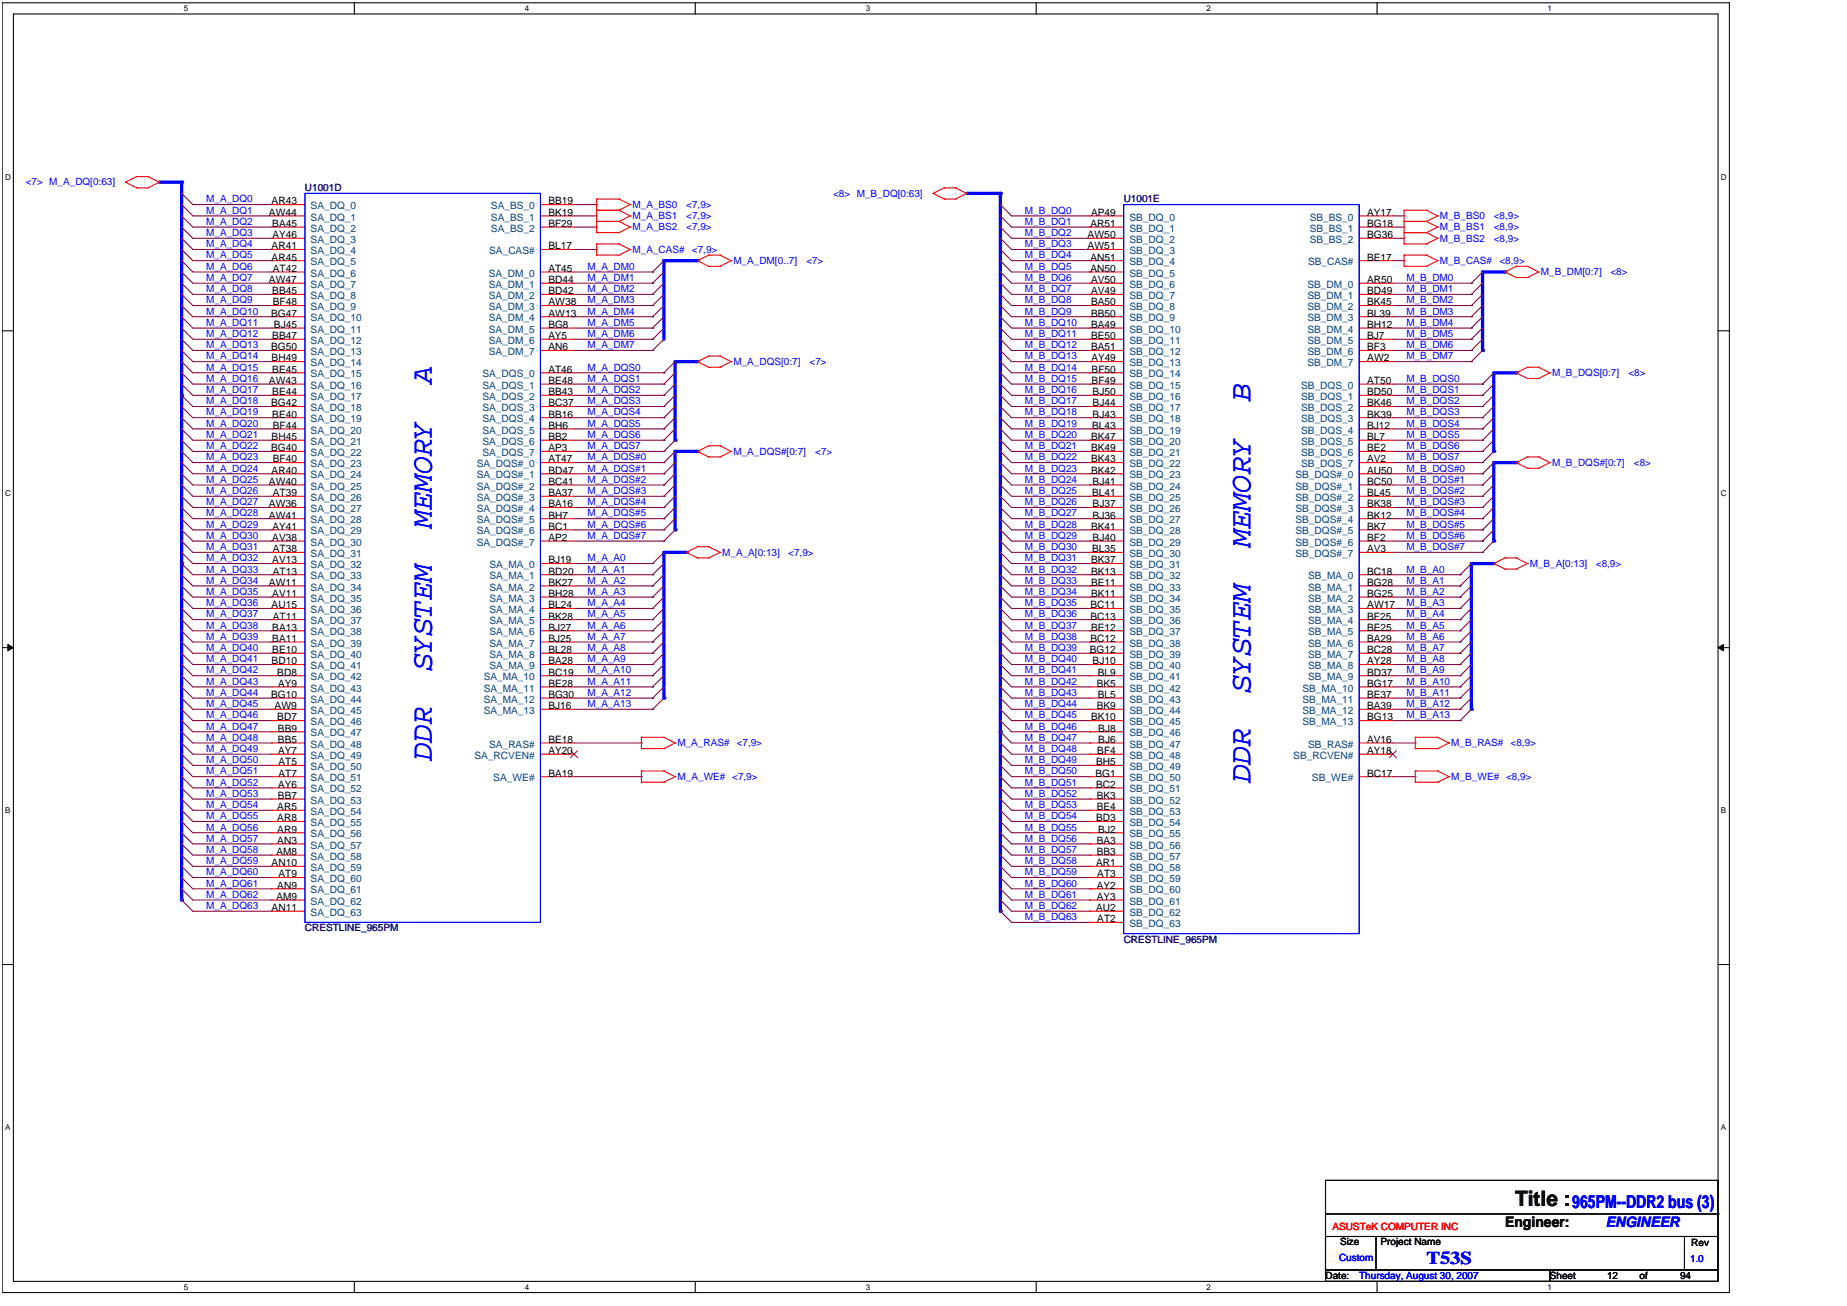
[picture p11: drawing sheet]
<svg xmlns="http://www.w3.org/2000/svg" width="297mm" height="210mm" viewBox="0 0 297 210" stroke-linecap="round" stroke-linejoin="round" font-family="sans-serif">
<defs><g id="words">
<g font-size="4.9" fill="#00f">
<text x="69.4" y="61.9" transform="rotate(-90 69.4 61.9)">A</text>
<text x="201.1" y="64.6" transform="rotate(-90 201.1 64.6)">B</text>
<text x="69.4" y="84.9" transform="rotate(-90 69.4 84.9)">MEMORY</text>
<text x="201.1" y="88" transform="rotate(-90 201.1 88)">MEMORY</text>
<text x="69.4" y="108" transform="rotate(-90 69.4 108)">SYSTEM</text>
<text x="201.1" y="111.4" transform="rotate(-90 201.1 111.4)">SYSTEM</text>
<text x="69.4" y="122.3" transform="rotate(-90 69.4 122.3)">D R</text>
<text x="201.1" y="126" transform="rotate(-90 201.1 126)">D R</text>
</g>
<text font-size="3.4" x="243.6" y="193.9">Title :</text>
<g font-size="2.9" fill="#00f">
<text x="252.8" y="194.3">965PM--DDR2 bus (3)</text>
<text x="229.4" y="203.3">T53S</text>
</g>
<text font-size="2.3" x="242" y="197.4">Engineer:</text>
<text font-size="2.3" fill="#00f" x="258.2" y="197.3">ENGINEER</text>
<g font-size="1.6" fill="#00f">
<text x="4.1" y="29.8">&lt;7&gt; M_A_DQ[0:63]</text>
<text x="33.2" y="34.4">M_A_DQ1</text>
<text x="33.2" y="32.5">M_A_DQ0</text>
<text x="101.7" y="35.2">M_A_BS1</text>
<text x="101.7" y="33.4">M_A_BS0</text>
<text x="110.4" y="35.2">&lt;7,9&gt;</text>
<text x="110.4" y="33.4">&lt;7,9&gt;</text>
<text x="134" y="31.6">&lt;8&gt; M_B_DQ[0:63]</text>
<text x="164.8" y="34.4">M_B_DQ0</text>
<text x="231.5" y="35.2">M_B_BS0</text>
<text x="240.2" y="35.2">&lt;8,9&gt;</text>
<text x="33.2" y="36.2">M_A_DQ2</text>
<text x="33.2" y="38">M_A_DQ3</text>
<text x="33.2" y="41.6">M_A_DQ5</text>
<text x="33.2" y="39.8">M_A_DQ4</text>
<text x="101.7" y="40.7">M_A_CAS#</text>
<text x="101.7" y="37">M_A_BS2</text>
<text x="110.4" y="37">&lt;7,9&gt;</text>
<text x="111.3" y="40.7">&lt;7,9&gt;</text>
<text x="164.8" y="36.2">M_B_DQ1</text>
<text x="164.8" y="41.6">M_B_DQ4</text>
<text x="164.8" y="39.8">M_B_DQ3</text>
<text x="164.8" y="38">M_B_DQ2</text>
<text x="231.5" y="37">M_B_BS1</text>
<text x="231.5" y="38.8">M_B_BS2</text>
<text x="240.2" y="37">&lt;8,9&gt;</text>
<text x="240.2" y="38.8">&lt;8,9&gt;</text>
<text x="33.2" y="43.4">M_A_DQ6</text>
<text x="33.2" y="47">M_A_DQ8</text>
<text x="33.2" y="45.2">M_A_DQ7</text>
<text x="94.5" y="45.2">M_A_DM1</text>
<text x="94.5" y="47">M_A_DM2</text>
<text x="94.5" y="43.4">M_A_DM0</text>
<text x="117.9" y="42.5">M_A_DM[0..7]</text>
<text x="129.7" y="42.5">&lt;7&gt;</text>
<text x="164.8" y="45.2">M_B_DQ6</text>
<text x="164.8" y="47">M_B_DQ7</text>
<text x="164.8" y="43.4">M_B_DQ5</text>
<text x="226.1" y="47">M_B_DM1</text>
<text x="226.1" y="45.2">M_B_DM0</text>
<text x="231.5" y="42.5">M_B_CAS#</text>
<text x="241.1" y="42.5">&lt;8,9&gt;</text>
<text x="247.8" y="44.3">M_B_DM[0:7]</text>
<text x="258.9" y="44.3">&lt;8&gt;</text>
<text x="33.2" y="48.8">M_A_DQ9</text>
<text x="33.2" y="50.6">M_A_DQ10</text>
<text x="33.2" y="52.4">M_A_DQ11</text>
<text x="94.5" y="52.4">M_A_DM5</text>
<text x="94.5" y="48.8">M_A_DM3</text>
<text x="94.5" y="50.6">M_A_DM4</text>
<text x="164.8" y="48.8">M_B_DQ8</text>
<text x="164.8" y="52.4">M_B_DQ10</text>
<text x="164.8" y="50.6">M_B_DQ9</text>
<text x="226.1" y="52.4">M_B_DM4</text>
<text x="226.1" y="48.8">M_B_DM2</text>
<text x="226.1" y="50.6">M_B_DM3</text>
<text x="33.2" y="56">M_A_DQ13</text>
<text x="33.2" y="57.8">M_A_DQ14</text>
<text x="33.2" y="54.2">M_A_DQ12</text>
<text x="33.2" y="59.6">M_A_DQ15</text>
<text x="94.5" y="56">M_A_DM7</text>
<text x="94.5" y="54.2">M_A_DM6</text>
<text x="94.5" y="59.6">M_A_DQS0</text>
<text x="117.9" y="58.7">M_A_DQS[0:7]</text>
<text x="130.2" y="58.7">&lt;7&gt;</text>
<text x="164.8" y="54.2">M_B_DQ11</text>
<text x="164.8" y="57.8">M_B_DQ13</text>
<text x="164.8" y="59.6">M_B_DQ14</text>
<text x="164.8" y="56">M_B_DQ12</text>
<text x="226.1" y="54.2">M_B_DM5</text>
<text x="226.1" y="56">M_B_DM6</text>
<text x="226.1" y="57.8">M_B_DM7</text>
<text x="33.2" y="65">M_A_DQ18</text>
<text x="33.2" y="63.2">M_A_DQ17</text>
<text x="33.2" y="61.4">M_A_DQ16</text>
<text x="94.5" y="61.4">M_A_DQS1</text>
<text x="94.5" y="63.2">M_A_DQS2</text>
<text x="94.5" y="65">M_A_DQS3</text>
<text x="164.8" y="61.4">M_B_DQ15</text>
<text x="164.8" y="65">M_B_DQ17</text>
<text x="164.8" y="63.2">M_B_DQ16</text>
<text x="226.1" y="61.4">M_B_DQS0</text>
<text x="226.1" y="63.2">M_B_DQS1</text>
<text x="226.1" y="65">M_B_DQS2</text>
<text x="249.6" y="60.5">M_B_DQS[0:7]</text>
<text x="261.8" y="60.5">&lt;8&gt;</text>
<text x="33.2" y="66.8">M_A_DQ19</text>
<text x="33.2" y="70.4">M_A_DQ21</text>
<text x="33.2" y="68.6">M_A_DQ20</text>
<text x="94.5" y="66.8">M_A_DQS4</text>
<text x="94.5" y="70.4">M_A_DQS6</text>
<text x="94.5" y="68.6">M_A_DQS5</text>
<text x="164.8" y="66.8">M_B_DQ18</text>
<text x="164.8" y="70.4">M_B_DQ20</text>
<text x="164.8" y="68.6">M_B_DQ19</text>
<text x="226.1" y="70.4">M_B_DQS5</text>
<text x="226.1" y="66.8">M_B_DQS3</text>
<text x="226.1" y="68.6">M_B_DQS4</text>
<text x="33.2" y="72.2">M_A_DQ22</text>
<text x="33.2" y="74">M_A_DQ23</text>
<text x="33.2" y="75.8">M_A_DQ24</text>
<text x="33.2" y="77.6">M_A_DQ25</text>
<text x="94.5" y="74">M_A_DQS#0</text>
<text x="94.5" y="72.2">M_A_DQS7</text>
<text x="94.5" y="75.8">M_A_DQS#1</text>
<text x="94.5" y="77.6">M_A_DQS#2</text>
<text x="117.9" y="73.1">M_A_DQS#[0:7]</text>
<text x="131.1" y="73.1">&lt;7&gt;</text>
<text x="164.8" y="75.8">M_B_DQ23</text>
<text x="164.8" y="72.2">M_B_DQ21</text>
<text x="164.8" y="74">M_B_DQ22</text>
<text x="164.8" y="77.6">M_B_DQ24</text>
<text x="226.1" y="77.6">M_B_DQS#1</text>
<text x="226.1" y="75.8">M_B_DQS#0</text>
<text x="226.1" y="74">M_B_DQS7</text>
<text x="226.1" y="72.2">M_B_DQS6</text>
<text x="249.6" y="74.9">M_B_DQS#[0:7]</text>
<text x="262.7" y="74.9">&lt;8&gt;</text>
<text x="33.2" y="81.2">M_A_DQ27</text>
<text x="33.2" y="79.4">M_A_DQ26</text>
<text x="33.2" y="83">M_A_DQ28</text>
<text x="94.5" y="79.4">M_A_DQS#3</text>
<text x="94.5" y="83">M_A_DQS#5</text>
<text x="94.5" y="81.2">M_A_DQS#4</text>
<text x="164.8" y="83">M_B_DQ27</text>
<text x="164.8" y="81.2">M_B_DQ26</text>
<text x="164.8" y="79.4">M_B_DQ25</text>
<text x="226.1" y="83">M_B_DQS#4</text>
<text x="226.1" y="79.4">M_B_DQS#2</text>
<text x="226.1" y="81.2">M_B_DQS#3</text>
<text x="33.2" y="86.6">M_A_DQ30</text>
<text x="33.2" y="88.5">M_A_DQ31</text>
<text x="33.2" y="84.8">M_A_DQ29</text>
<text x="94.5" y="84.8">M_A_DQS#6</text>
<text x="94.5" y="86.6">M_A_DQS#7</text>
<text x="116.1" y="89.3">M_A_A[0:13]</text>
<text x="126.8" y="89.3">&lt;7,9&gt;</text>
<text x="164.8" y="84.8">M_B_DQ28</text>
<text x="164.8" y="86.6">M_B_DQ29</text>
<text x="164.8" y="88.5">M_B_DQ30</text>
<text x="226.1" y="86.6">M_B_DQS#6</text>
<text x="226.1" y="84.8">M_B_DQS#5</text>
<text x="226.1" y="88.5">M_B_DQS#7</text>
<text x="33.2" y="93.9">M_A_DQ34</text>
<text x="33.2" y="95.7">M_A_DQ35</text>
<text x="33.2" y="90.3">M_A_DQ32</text>
<text x="33.2" y="92.1">M_A_DQ33</text>
<text x="94.5" y="93.9">M_A_A2</text>
<text x="94.5" y="92.1">M_A_A1</text>
<text x="94.5" y="90.3">M_A_A0</text>
<text x="94.5" y="95.7">M_A_A3</text>
<text x="164.8" y="90.3">M_B_DQ31</text>
<text x="164.8" y="95.7">M_B_DQ34</text>
<text x="164.8" y="93.9">M_B_DQ33</text>
<text x="164.8" y="92.1">M_B_DQ32</text>
<text x="226.1" y="92.1">M_B_A0</text>
<text x="226.1" y="93.9">M_B_A1</text>
<text x="226.1" y="95.7">M_B_A2</text>
<text x="246" y="91.1">M_B_A[0:13]</text>
<text x="256.6" y="91.1">&lt;8,9&gt;</text>
<text x="33.2" y="99.3">M_A_DQ37</text>
<text x="33.2" y="97.5">M_A_DQ36</text>
<text x="33.2" y="101.1">M_A_DQ38</text>
<text x="94.5" y="101.1">M_A_A6</text>
<text x="94.5" y="97.5">M_A_A4</text>
<text x="94.5" y="99.3">M_A_A5</text>
<text x="164.8" y="99.3">M_B_DQ36</text>
<text x="164.8" y="97.5">M_B_DQ35</text>
<text x="164.8" y="101.1">M_B_DQ37</text>
<text x="226.1" y="101.1">M_B_A5</text>
<text x="226.1" y="97.5">M_B_A3</text>
<text x="226.1" y="99.3">M_B_A4</text>
<text x="33.2" y="104.7">M_A_DQ40</text>
<text x="33.2" y="102.9">M_A_DQ39</text>
<text x="33.2" y="106.5">M_A_DQ41</text>
<text x="94.5" y="106.5">M_A_A9</text>
<text x="94.5" y="104.7">M_A_A8</text>
<text x="94.5" y="102.9">M_A_A7</text>
<text x="164.8" y="106.5">M_B_DQ40</text>
<text x="164.8" y="102.9">M_B_DQ38</text>
<text x="164.8" y="104.7">M_B_DQ39</text>
<text x="226.1" y="106.5">M_B_A8</text>
<text x="226.1" y="102.9">M_B_A6</text>
<text x="226.1" y="104.7">M_B_A7</text>
<text x="33.2" y="113.7">M_A_DQ45</text>
<text x="33.2" y="110.1">M_A_DQ43</text>
<text x="33.2" y="111.9">M_A_DQ44</text>
<text x="33.2" y="108.3">M_A_DQ42</text>
<text x="94.5" y="113.7">M_A_A13</text>
<text x="94.5" y="108.3">M_A_A10</text>
<text x="94.5" y="111.9">M_A_A12</text>
<text x="94.5" y="110.1">M_A_A11</text>
<text x="164.8" y="111.9">M_B_DQ43</text>
<text x="164.8" y="110.1">M_B_DQ42</text>
<text x="164.8" y="113.7">M_B_DQ44</text>
<text x="164.8" y="108.3">M_B_DQ41</text>
<text x="226.1" y="113.7">M_B_A12</text>
<text x="226.1" y="110.1">M_B_A10</text>
<text x="226.1" y="111.9">M_B_A11</text>
<text x="226.1" y="108.3">M_B_A9</text>
<text x="33.2" y="119.1">M_A_DQ48</text>
<text x="33.2" y="117.3">M_A_DQ47</text>
<text x="33.2" y="115.5">M_A_DQ46</text>
<text x="108.9" y="120">M_A_RAS#</text>
<text x="118.5" y="120">&lt;7,9&gt;</text>
<text x="164.8" y="117.3">M_B_DQ46</text>
<text x="164.8" y="115.5">M_B_DQ45</text>
<text x="164.8" y="119.1">M_B_DQ47</text>
<text x="226.1" y="115.5">M_B_A13</text>
<text x="233.4" y="120">M_B_RAS#</text>
<text x="242.9" y="120">&lt;8,9&gt;</text>
<text x="33.2" y="122.7">M_A_DQ50</text>
<text x="33.2" y="124.5">M_A_DQ51</text>
<text x="33.2" y="120.9">M_A_DQ49</text>
<text x="108.9" y="125.4">M_A_WE# &lt;7,9&gt;</text>
<text x="164.8" y="120.9">M_B_DQ48</text>
<text x="164.8" y="124.5">M_B_DQ50</text>
<text x="164.8" y="122.7">M_B_DQ49</text>
<text x="233.4" y="125.4">M_B_WE# &lt;8,9&gt;</text>
<text x="33.2" y="128.1">M_A_DQ53</text>
<text x="33.2" y="129.9">M_A_DQ54</text>
<text x="33.2" y="131.7">M_A_DQ55</text>
<text x="33.2" y="126.3">M_A_DQ52</text>
<text x="164.8" y="126.3">M_B_DQ51</text>
<text x="164.8" y="129.9">M_B_DQ53</text>
<text x="164.8" y="131.7">M_B_DQ54</text>
<text x="164.8" y="128.1">M_B_DQ52</text>
<text x="33.2" y="133.5">M_A_DQ56</text>
<text x="33.2" y="135.3">M_A_DQ57</text>
<text x="33.2" y="137.1">M_A_DQ58</text>
<text x="164.8" y="133.5">M_B_DQ55</text>
<text x="164.8" y="137.1">M_B_DQ57</text>
<text x="164.8" y="135.3">M_B_DQ56</text>
<text x="33.2" y="142.6">M_A_DQ61</text>
<text x="33.2" y="140.7">M_A_DQ60</text>
<text x="33.2" y="138.9">M_A_DQ59</text>
<text x="164.8" y="142.6">M_B_DQ60</text>
<text x="164.8" y="138.9">M_B_DQ58</text>
<text x="164.8" y="140.7">M_B_DQ59</text>
<text x="33.2" y="146.2">M_A_DQ63</text>
<text x="33.2" y="144.4">M_A_DQ62</text>
<text x="164.8" y="146.2">M_B_DQ62</text>
<text x="164.8" y="148">M_B_DQ63</text>
<text x="164.8" y="144.4">M_B_DQ61</text>
<text x="215.3" y="202.8">Custom</text>
<text x="271.8" y="203">1.0</text>
<text x="218.6" y="205.7">Thursday, August 30, 2007</text>
</g>
<g font-size="1.6">
<text x="43.2" y="34.7">AW44</text>
<text x="43.7" y="32.9">AR43</text>
<text x="88.2" y="32.9">BB19</text>
<text x="88.2" y="34.7">BK19</text>
<text x="175.4" y="34.7">AP49</text>
<text x="219.8" y="34.7">AY17</text>
<text x="43.7" y="40.1">AR41</text>
<text x="43.7" y="41.9">AR45</text>
<text x="43.8" y="36.5">BA45</text>
<text x="43.8" y="38.3">AY46</text>
<text x="88.2" y="36.5">BF29</text>
<text x="88.2" y="40.1">BL17</text>
<text x="174.9" y="38.3">AW50</text>
<text x="174.9" y="40.1">AW51</text>
<text x="175.3" y="36.5">AR51</text>
<text x="175.3" y="41.9">AN51</text>
<text x="219.8" y="36.5">BG18</text>
<text x="219.8" y="38.3">BG36</text>
<text x="219.8" y="41.9">BE17</text>
<text x="43.2" y="45.5">AW47</text>
<text x="43.8" y="47.3">BB45</text>
<text x="43.9" y="43.7">AT42</text>
<text x="88.2" y="43.7">AT45</text>
<text x="88.2" y="45.5">BD44</text>
<text x="88.2" y="47.3">BD42</text>
<text x="175.3" y="43.7">AN50</text>
<text x="175.4" y="45.5">AV50</text>
<text x="175.4" y="47.3">AV49</text>
<text x="219.8" y="45.5">AR50</text>
<text x="219.8" y="47.3">BD49</text>
<text x="43.6" y="50.9">BG47</text>
<text x="43.9" y="49.1">BF48</text>
<text x="44" y="52.7">BJ45</text>
<text x="88.2" y="49.1">AW38</text>
<text x="88.2" y="50.9">AW13</text>
<text x="88.2" y="52.7">BG8</text>
<text x="175.4" y="52.7">BA49</text>
<text x="175.4" y="49.1">BA50</text>
<text x="175.4" y="50.9">BB50</text>
<text x="219.8" y="49.1">BK45</text>
<text x="219.8" y="50.9">BL39</text>
<text x="219.8" y="52.7">BH12</text>
<text x="43.6" y="56.3">BG50</text>
<text x="43.7" y="58.1">BH49</text>
<text x="43.8" y="54.5">BB47</text>
<text x="43.8" y="59.9">BE45</text>
<text x="88.2" y="54.5">AY5</text>
<text x="88.2" y="59.9">AT46</text>
<text x="88.2" y="56.3">AN6</text>
<text x="175.4" y="54.5">BE50</text>
<text x="175.4" y="56.3">BA51</text>
<text x="175.5" y="58.1">AY49</text>
<text x="175.5" y="59.9">BF50</text>
<text x="219.8" y="54.5">BJ7</text>
<text x="219.8" y="56.3">BF3</text>
<text x="219.8" y="58.1">AW2</text>
<text x="43.2" y="61.7">AW43</text>
<text x="43.6" y="65.3">BG42</text>
<text x="43.8" y="63.5">BE44</text>
<text x="88.2" y="61.7">BE48</text>
<text x="88.2" y="63.5">BB43</text>
<text x="88.2" y="65.3">BC37</text>
<text x="175.5" y="61.7">BF49</text>
<text x="175.7" y="63.5">BJ50</text>
<text x="175.7" y="65.3">BJ44</text>
<text x="219.8" y="61.7">AT50</text>
<text x="219.8" y="63.5">BD50</text>
<text x="219.8" y="65.3">BK46</text>
<text x="43.7" y="70.8">BH45</text>
<text x="43.8" y="67.1">BE40</text>
<text x="43.9" y="68.9">BF44</text>
<text x="88.2" y="67.1">BB16</text>
<text x="88.2" y="68.9">BH6</text>
<text x="88.2" y="70.8">BB2</text>
<text x="175.4" y="70.8">BK47</text>
<text x="175.6" y="68.9">BL43</text>
<text x="175.7" y="67.1">BJ43</text>
<text x="219.8" y="67.1">BK39</text>
<text x="219.8" y="68.9">BJ12</text>
<text x="219.8" y="70.8">BL7</text>
<text x="43.2" y="78">AW40</text>
<text x="43.6" y="72.6">BG40</text>
<text x="43.7" y="76.2">AR40</text>
<text x="43.9" y="74.4">BF40</text>
<text x="88.2" y="72.6">AP3</text>
<text x="88.2" y="74.4">AT47</text>
<text x="88.2" y="76.2">BD47</text>
<text x="88.2" y="78">BC41</text>
<text x="175.4" y="72.6">BK49</text>
<text x="175.4" y="74.4">BK43</text>
<text x="175.4" y="76.2">BK42</text>
<text x="175.7" y="78">BJ41</text>
<text x="219.8" y="72.6">BE2</text>
<text x="219.8" y="74.4">AV2</text>
<text x="219.8" y="76.2">AU50</text>
<text x="219.8" y="78">BC50</text>
<text x="43.2" y="81.6">AW36</text>
<text x="43.2" y="83.4">AW41</text>
<text x="43.9" y="79.8">AT39</text>
<text x="88.2" y="79.8">BA37</text>
<text x="88.2" y="81.6">BA16</text>
<text x="88.2" y="83.4">BH7</text>
<text x="175.6" y="79.8">BL41</text>
<text x="175.7" y="81.6">BJ37</text>
<text x="175.7" y="83.4">BJ36</text>
<text x="219.8" y="79.8">BL45</text>
<text x="219.8" y="81.6">BK38</text>
<text x="219.8" y="83.4">BK12</text>
<text x="43.8" y="87">AV38</text>
<text x="43.8" y="85.2">AY41</text>
<text x="43.9" y="88.8">AT38</text>
<text x="88.2" y="85.2">BC1</text>
<text x="88.2" y="87">AP2</text>
<text x="175.4" y="85.2">BK41</text>
<text x="175.6" y="88.8">BL35</text>
<text x="175.7" y="87">BJ40</text>
<text x="219.8" y="85.2">BK7</text>
<text x="219.8" y="87">BF2</text>
<text x="219.8" y="88.8">AV3</text>
<text x="43.2" y="94.2">AW11</text>
<text x="43.8" y="90.6">AV13</text>
<text x="43.8" y="96">AV11</text>
<text x="43.9" y="92.4">AT13</text>
<text x="88.2" y="90.6">BJ19</text>
<text x="88.2" y="92.4">BD20</text>
<text x="88.2" y="94.2">BK27</text>
<text x="88.2" y="96">BH28</text>
<text x="175.4" y="90.6">BK37</text>
<text x="175.4" y="92.4">BK13</text>
<text x="175.4" y="94.2">BE11</text>
<text x="175.4" y="96">BK11</text>
<text x="219.8" y="92.4">BC18</text>
<text x="219.8" y="94.2">BG28</text>
<text x="219.8" y="96">BG25</text>
<text x="43.7" y="97.8">AU15</text>
<text x="43.8" y="101.4">BA13</text>
<text x="43.9" y="99.6">AT11</text>
<text x="88.2" y="97.8">BL24</text>
<text x="88.2" y="99.6">BK28</text>
<text x="88.2" y="101.4">BJ27</text>
<text x="175.3" y="97.8">BC11</text>
<text x="175.3" y="99.6">BC13</text>
<text x="175.4" y="101.4">BE12</text>
<text x="219.8" y="97.8">AW17</text>
<text x="219.8" y="99.6">BF25</text>
<text x="219.8" y="101.4">BE25</text>
<text x="43.7" y="106.8">BD10</text>
<text x="43.8" y="103.2">BA11</text>
<text x="43.8" y="105">BE10</text>
<text x="88.2" y="103.2">BJ25</text>
<text x="88.2" y="105">BL28</text>
<text x="88.2" y="106.8">BA28</text>
<text x="175.3" y="105">BG12</text>
<text x="175.3" y="103.2">BC12</text>
<text x="175.7" y="106.8">BJ10</text>
<text x="219.8" y="103.2">BA29</text>
<text x="219.8" y="105">BC28</text>
<text x="219.8" y="106.8">AY28</text>
<text x="43.6" y="112.2">BG10</text>
<text x="44.6" y="108.6">BD8</text>
<text x="44.7" y="110.4">AY9</text>
<text x="88.2" y="108.6">BC19</text>
<text x="88.2" y="110.4">BE28</text>
<text x="88.2" y="112.2">BG30</text>
<text x="176.4" y="110.4">BK5</text>
<text x="176.5" y="108.6">BL9</text>
<text x="176.5" y="112.2">BL5</text>
<text x="219.8" y="110.4">BG17</text>
<text x="219.8" y="112.2">BE37</text>
<text x="219.8" y="108.6">BD37</text>
<text x="44.1" y="114">AW9</text>
<text x="44.6" y="115.8">BD7</text>
<text x="44.7" y="117.6">BB9</text>
<text x="44.7" y="119.4">BB5</text>
<text x="88.2" y="114">BJ16</text>
<text x="88.2" y="119.4">BE18</text>
<text x="175.4" y="115.8">BK10</text>
<text x="176.4" y="114">BK9</text>
<text x="176.6" y="117.6">BJ8</text>
<text x="176.6" y="119.4">BJ6</text>
<text x="219.8" y="114">BA39</text>
<text x="219.8" y="115.8">BG13</text>
<text x="219.8" y="119.4">AV16</text>
<text x="44.7" y="121.2">AY7</text>
<text x="44.8" y="123">AT5</text>
<text x="44.8" y="124.9">AT7</text>
<text x="88.2" y="121.2">AY20</text>
<text x="88.2" y="124.9">BA19</text>
<text x="176.2" y="124.9">BG1</text>
<text x="176.2" y="123">BH5</text>
<text x="176.4" y="121.2">BF4</text>
<text x="219.8" y="121.2">AY18</text>
<text x="219.8" y="124.9">BC17</text>
<text x="44.6" y="130.3">AR5</text>
<text x="44.7" y="128.5">BB7</text>
<text x="44.7" y="126.7">AY6</text>
<text x="176.2" y="126.7">BC2</text>
<text x="176.4" y="128.5">BK3</text>
<text x="176.4" y="130.3">BE4</text>
<text x="44.4" y="137.5">AM8</text>
<text x="44.6" y="132.1">AR8</text>
<text x="44.6" y="133.9">AR9</text>
<text x="44.6" y="135.7">AN3</text>
<text x="176.2" y="132.1">BD3</text>
<text x="176.4" y="135.7">BA3</text>
<text x="176.4" y="137.5">BB3</text>
<text x="176.6" y="133.9">BJ2</text>
<text x="43.7" y="139.3">AN10</text>
<text x="44.6" y="142.9">AN9</text>
<text x="44.8" y="141.1">AT9</text>
<text x="176.2" y="139.3">AR1</text>
<text x="176.4" y="142.9">AY2</text>
<text x="176.4" y="141.1">AT3</text>
<text x="43.7" y="146.5">AN11</text>
<text x="44.4" y="144.7">AM9</text>
<text x="176.2" y="146.5">AU2</text>
<text x="176.4" y="144.7">AY3</text>
<text x="176.4" y="148.3">AT2</text>
<text x="215.5" y="200.3">Size</text>
<text x="222" y="200.3">Project Name</text>
<text x="271.9" y="200.4">Rev</text>
<text x="213.1" y="205.7">Date:</text>
<text x="249.2" y="205.7">Sheet</text>
<text x="258.4" y="205.7">12</text>
<text x="263.6" y="205.7">of</text>
<text x="270.1" y="205.7">94</text>
</g>
<g font-size="1.6" fill="#000080">
<text x="49" y="30.7">U1001D</text>
<text x="180.7" y="32.5">U1001E</text>
<text x="49" y="149.8">CRESTLINE_965PM</text>
<text x="180.7" y="151.6">CRESTLINE_965PM</text>
</g>
<g font-size="1.6" fill="#004080">
<text x="49.9" y="33.6">SA_DQ_0</text>
<text x="49.9" y="35.5">SA_DQ_1</text>
<text x="78.9" y="33.6">SA_BS_0</text>
<text x="78.9" y="35.5">SA_BS_1</text>
<text x="181.6" y="35.5">SB_DQ_0</text>
<text x="210.6" y="35.5">SB_BS_0</text>
<text x="49.9" y="37.3">SA_DQ_2</text>
<text x="49.9" y="39.1">SA_DQ_3</text>
<text x="49.9" y="40.9">SA_DQ_4</text>
<text x="78.7" y="40.9">SA_CAS#</text>
<text x="78.9" y="37.3">SA_BS_2</text>
<text x="181.6" y="37.3">SB_DQ_1</text>
<text x="181.6" y="39.1">SB_DQ_2</text>
<text x="181.6" y="40.9">SB_DQ_3</text>
<text x="210.6" y="37.3">SB_BS_1</text>
<text x="210.6" y="39.1">SB_BS_2</text>
<text x="49.9" y="42.7">SA_DQ_5</text>
<text x="49.9" y="44.5">SA_DQ_6</text>
<text x="49.9" y="46.3">SA_DQ_7</text>
<text x="78.6" y="44.5">SA_DM_0</text>
<text x="78.6" y="46.3">SA_DM_1</text>
<text x="181.6" y="42.7">SB_DQ_4</text>
<text x="181.6" y="44.5">SB_DQ_5</text>
<text x="181.6" y="46.3">SB_DQ_6</text>
<text x="210.2" y="46.3">SB_DM_0</text>
<text x="210.3" y="42.7">SB_CAS#</text>
<text x="49.9" y="51.7">SA_DQ_10</text>
<text x="49.9" y="53.5">SA_DQ_11</text>
<text x="49.9" y="48.1">SA_DQ_8</text>
<text x="49.9" y="49.9">SA_DQ_9</text>
<text x="78.6" y="48.1">SA_DM_2</text>
<text x="78.6" y="49.9">SA_DM_3</text>
<text x="78.6" y="51.7">SA_DM_4</text>
<text x="78.6" y="53.5">SA_DM_5</text>
<text x="181.6" y="53.5">SB_DQ_10</text>
<text x="181.6" y="48.1">SB_DQ_7</text>
<text x="181.6" y="49.9">SB_DQ_8</text>
<text x="181.6" y="51.7">SB_DQ_9</text>
<text x="210.2" y="48.1">SB_DM_1</text>
<text x="210.2" y="49.9">SB_DM_2</text>
<text x="210.2" y="51.7">SB_DM_3</text>
<text x="210.2" y="53.5">SB_DM_4</text>
<text x="49.9" y="55.3">SA_DQ_12</text>
<text x="49.9" y="57.1">SA_DQ_13</text>
<text x="49.9" y="58.9">SA_DQ_14</text>
<text x="78.6" y="55.3">SA_DM_6</text>
<text x="78.6" y="57.1">SA_DM_7</text>
<text x="181.6" y="55.3">SB_DQ_11</text>
<text x="181.6" y="57.1">SB_DQ_12</text>
<text x="181.6" y="58.9">SB_DQ_13</text>
<text x="210.2" y="55.3">SB_DM_5</text>
<text x="210.2" y="57.1">SB_DM_6</text>
<text x="210.2" y="58.9">SB_DM_7</text>
<text x="49.9" y="60.7">SA_DQ_15</text>
<text x="49.9" y="62.5">SA_DQ_16</text>
<text x="49.9" y="64.3">SA_DQ_17</text>
<text x="77.6" y="60.7">SA_DQS_0</text>
<text x="77.6" y="62.5">SA_DQS_1</text>
<text x="77.6" y="64.3">SA_DQS_2</text>
<text x="181.6" y="60.7">SB_DQ_14</text>
<text x="181.6" y="62.5">SB_DQ_15</text>
<text x="181.6" y="64.3">SB_DQ_16</text>
<text x="209.2" y="62.5">SB_DQS_0</text>
<text x="209.2" y="64.3">SB_DQS_1</text>
<text x="49.9" y="66.1">SA_DQ_18</text>
<text x="49.9" y="67.9">SA_DQ_19</text>
<text x="49.9" y="69.7">SA_DQ_20</text>
<text x="49.9" y="71.5">SA_DQ_21</text>
<text x="77.6" y="66.1">SA_DQS_3</text>
<text x="77.6" y="67.9">SA_DQS_4</text>
<text x="77.6" y="69.7">SA_DQS_5</text>
<text x="77.6" y="71.5">SA_DQS_6</text>
<text x="181.6" y="66.1">SB_DQ_17</text>
<text x="181.6" y="67.9">SB_DQ_18</text>
<text x="181.6" y="69.7">SB_DQ_19</text>
<text x="181.6" y="71.5">SB_DQ_20</text>
<text x="209.2" y="66.1">SB_DQS_2</text>
<text x="209.2" y="67.9">SB_DQS_3</text>
<text x="209.2" y="69.7">SB_DQS_4</text>
<text x="209.2" y="71.5">SB_DQS_5</text>
<text x="49.9" y="73.3">SA_DQ_22</text>
<text x="49.9" y="75.1">SA_DQ_23</text>
<text x="49.9" y="76.9">SA_DQ_24</text>
<text x="76.7" y="75.1">SA_DQS#_0</text>
<text x="76.7" y="76.9">SA_DQS#_1</text>
<text x="77.6" y="73.3">SA_DQS_7</text>
<text x="181.6" y="73.3">SB_DQ_21</text>
<text x="181.6" y="75.1">SB_DQ_22</text>
<text x="181.6" y="76.9">SB_DQ_23</text>
<text x="208.3" y="76.9">SB_DQS#_0</text>
<text x="209.2" y="73.3">SB_DQS_6</text>
<text x="209.2" y="75.1">SB_DQS_7</text>
<text x="49.9" y="78.7">SA_DQ_25</text>
<text x="49.9" y="80.5">SA_DQ_26</text>
<text x="49.9" y="82.3">SA_DQ_27</text>
<text x="76.7" y="78.7">SA_DQS#_2</text>
<text x="76.7" y="80.5">SA_DQS#_3</text>
<text x="76.7" y="82.3">SA_DQS#_4</text>
<text x="181.6" y="78.7">SB_DQ_24</text>
<text x="181.6" y="80.5">SB_DQ_25</text>
<text x="181.6" y="82.3">SB_DQ_26</text>
<text x="208.3" y="78.7">SB_DQS#_1</text>
<text x="208.3" y="80.5">SB_DQS#_2</text>
<text x="208.3" y="82.3">SB_DQS#_3</text>
<text x="49.9" y="84.1">SA_DQ_28</text>
<text x="49.9" y="85.9">SA_DQ_29</text>
<text x="49.9" y="87.7">SA_DQ_30</text>
<text x="49.9" y="89.6">SA_DQ_31</text>
<text x="76.7" y="84.1">SA_DQS#_5</text>
<text x="76.7" y="85.9">SA_DQS#_6</text>
<text x="76.7" y="87.7">SA_DQS#_7</text>
<text x="181.6" y="84.1">SB_DQ_27</text>
<text x="181.6" y="85.9">SB_DQ_28</text>
<text x="181.6" y="87.7">SB_DQ_29</text>
<text x="181.6" y="89.6">SB_DQ_30</text>
<text x="208.3" y="84.1">SB_DQS#_4</text>
<text x="208.3" y="85.9">SB_DQS#_5</text>
<text x="208.3" y="87.7">SB_DQS#_6</text>
<text x="208.3" y="89.6">SB_DQS#_7</text>
<text x="49.9" y="91.4">SA_DQ_32</text>
<text x="49.9" y="93.2">SA_DQ_33</text>
<text x="49.9" y="95">SA_DQ_34</text>
<text x="78.7" y="91.4">SA_MA_0</text>
<text x="78.7" y="93.2">SA_MA_1</text>
<text x="78.7" y="95">SA_MA_2</text>
<text x="181.6" y="91.4">SB_DQ_31</text>
<text x="181.6" y="93.2">SB_DQ_32</text>
<text x="181.6" y="95">SB_DQ_33</text>
<text x="210.3" y="93.2">SB_MA_0</text>
<text x="210.3" y="95">SB_MA_1</text>
<text x="49.9" y="96.8">SA_DQ_35</text>
<text x="49.9" y="98.6">SA_DQ_36</text>
<text x="49.9" y="100.4">SA_DQ_37</text>
<text x="78.7" y="96.8">SA_MA_3</text>
<text x="78.7" y="98.6">SA_MA_4</text>
<text x="78.7" y="100.4">SA_MA_5</text>
<text x="181.6" y="96.8">SB_DQ_34</text>
<text x="181.6" y="98.6">SB_DQ_35</text>
<text x="181.6" y="100.4">SB_DQ_36</text>
<text x="210.3" y="96.8">SB_MA_2</text>
<text x="210.3" y="98.6">SB_MA_3</text>
<text x="210.3" y="100.4">SB_MA_4</text>
<text x="49.9" y="102.2">SA_DQ_38</text>
<text x="49.9" y="104">SA_DQ_39</text>
<text x="49.9" y="105.8">SA_DQ_40</text>
<text x="49.9" y="107.6">SA_DQ_41</text>
<text x="78.7" y="102.2">SA_MA_6</text>
<text x="78.7" y="104">SA_MA_7</text>
<text x="78.7" y="105.8">SA_MA_8</text>
<text x="78.7" y="107.6">SA_MA_9</text>
<text x="181.6" y="102.2">SB_DQ_37</text>
<text x="181.6" y="104">SB_DQ_38</text>
<text x="181.6" y="105.8">SB_DQ_39</text>
<text x="181.6" y="107.6">SB_DQ_40</text>
<text x="210.3" y="102.2">SB_MA_5</text>
<text x="210.3" y="104">SB_MA_6</text>
<text x="210.3" y="105.8">SB_MA_7</text>
<text x="210.3" y="107.6">SB_MA_8</text>
<text x="49.9" y="109.4">SA_DQ_42</text>
<text x="49.9" y="111.2">SA_DQ_43</text>
<text x="49.9" y="113">SA_DQ_44</text>
<text x="77.8" y="109.4">SA_MA_10</text>
<text x="77.8" y="111.2">SA_MA_11</text>
<text x="77.8" y="113">SA_MA_12</text>
<text x="181.6" y="109.4">SB_DQ_41</text>
<text x="181.6" y="111.2">SB_DQ_42</text>
<text x="181.6" y="113">SB_DQ_43</text>
<text x="209.4" y="111.2">SB_MA_10</text>
<text x="209.4" y="113">SB_MA_11</text>
<text x="210.3" y="109.4">SB_MA_9</text>
<text x="49.9" y="114.8">SA_DQ_45</text>
<text x="49.9" y="116.6">SA_DQ_46</text>
<text x="49.9" y="118.4">SA_DQ_47</text>
<text x="77.8" y="114.8">SA_MA_13</text>
<text x="181.6" y="114.8">SB_DQ_44</text>
<text x="181.6" y="116.6">SB_DQ_45</text>
<text x="181.6" y="118.4">SB_DQ_46</text>
<text x="209.4" y="114.8">SB_MA_12</text>
<text x="209.4" y="116.6">SB_MA_13</text>
<text x="49.9" y="120.2">SA_DQ_48</text>
<text x="49.9" y="122">SA_DQ_49</text>
<text x="49.9" y="123.8">SA_DQ_50</text>
<text x="49.9" y="125.6">SA_DQ_51</text>
<text x="76.3" y="122">SA_RCVEN#</text>
<text x="78.7" y="120.2">SA_RAS#</text>
<text x="79.3" y="125.6">SA_WE#</text>
<text x="181.6" y="120.2">SB_DQ_47</text>
<text x="181.6" y="122">SB_DQ_48</text>
<text x="181.6" y="123.8">SB_DQ_49</text>
<text x="181.6" y="125.6">SB_DQ_50</text>
<text x="208" y="122">SB_RCVEN#</text>
<text x="210.3" y="120.2">SB_RAS#</text>
<text x="211" y="125.6">SB_WE#</text>
<text x="49.9" y="127.4">SA_DQ_52</text>
<text x="49.9" y="129.2">SA_DQ_53</text>
<text x="49.9" y="131">SA_DQ_54</text>
<text x="181.6" y="127.4">SB_DQ_51</text>
<text x="181.6" y="129.2">SB_DQ_52</text>
<text x="181.6" y="131">SB_DQ_53</text>
<text x="49.9" y="132.8">SA_DQ_55</text>
<text x="49.9" y="134.6">SA_DQ_56</text>
<text x="49.9" y="136.4">SA_DQ_57</text>
<text x="181.6" y="132.8">SB_DQ_54</text>
<text x="181.6" y="134.6">SB_DQ_55</text>
<text x="181.6" y="136.4">SB_DQ_56</text>
<text x="49.9" y="138.2">SA_DQ_58</text>
<text x="49.9" y="140">SA_DQ_59</text>
<text x="49.9" y="141.8">SA_DQ_60</text>
<text x="49.9" y="143.7">SA_DQ_61</text>
<text x="181.6" y="138.2">SB_DQ_57</text>
<text x="181.6" y="140">SB_DQ_58</text>
<text x="181.6" y="141.8">SB_DQ_59</text>
<text x="181.6" y="143.7">SB_DQ_60</text>
<text x="49.9" y="145.5">SA_DQ_62</text>
<text x="49.9" y="147.3">SA_DQ_63</text>
<text x="181.6" y="145.5">SB_DQ_61</text>
<text x="181.6" y="147.3">SB_DQ_62</text>
<text x="181.6" y="149.1">SB_DQ_63</text>
</g>
<text font-size="1.6" fill="#f00" x="214.2" y="197.7">ASUSTeK COMPUTER INC</text>
<g font-size="1.3">
<text x="29.6" y="1.8">5</text>
<text x="84.4" y="1.8">4</text>
<text x="139.2" y="1.8">3</text>
<text x="194" y="1.8">2</text>
<text x="248.8" y="1.8">1</text>
<text x=".8" y="28.9">D</text>
<text x="276.7" y="28.9">D</text>
<text x=".8" y="79.8">C</text>
<text x="276.7" y="79.8">C</text>
<text x=".8" y="130.8">B</text>
<text x="276.7" y="130.8">B</text>
<text x=".8" y="181.7">A</text>
<text x="276.7" y="181.7">A</text>
<text x="29.6" y="207.4">5</text>
<text x="84.4" y="207.4">4</text>
<text x="139.2" y="207.4">3</text>
<text x="194" y="207.4">2</text>
<text x="248.8" y="207.4">1</text>
</g>
</g></defs>
<path d="M.4 .4h277.7v207.4h-277.7zM2.2 2.2h274.1v203.8h-274.1z" fill="none" stroke="#000" stroke-width=".17"/>
<g fill="#fff">
<path d="M29.6 .6h.7v1.5h-.7z"/>
<path d="M29.6 206.2h.7v1.5h-.7z"/>
</g>
<path d="M57 .4v1.8M57 206v1.8" fill="none" stroke="#000" stroke-width=".17"/>
<g fill="#fff">
<path d="M84.4 .6h.7v1.5h-.7z"/>
<path d="M84.4 206.2h.7v1.5h-.7z"/>
</g>
<path d="M111.8 .4v1.8M111.8 206v1.8" fill="none" stroke="#000" stroke-width=".17"/>
<g fill="#fff">
<path d="M139.2 .6h.7v1.5h-.7z"/>
<path d="M139.2 206.2h.7v1.5h-.7z"/>
</g>
<path d="M166.6 .4v1.8M166.6 206v1.8" fill="none" stroke="#000" stroke-width=".17"/>
<g fill="#fff">
<path d="M194 .6h.7v1.5h-.7z"/>
<path d="M194 206.2h.7v1.5h-.7z"/>
</g>
<path d="M221.4 .4v1.8M221.4 206v1.8" fill="none" stroke="#000" stroke-width=".17"/>
<g fill="#fff">
<path d="M248.8 .6h.8v1.5h-.8z"/>
<path d="M248.8 206.2h.8v1.5h-.8z"/>
<path d="M.8 27.7h.9v1.5h-.9z"/>
<path d="M276.7 27.7h1v1.5h-1z"/>
<path d="M.8 78.7h.9v1.4h-.9z"/>
<path d="M276.7 78.7h1v1.4h-1z"/>
</g>
<path d="M.4 53.2h1.8M276.3 53.2h1.8" fill="none" stroke="#000" stroke-width=".17"/>
<g fill="#fff">
<path d="M.8 129.6h.9v1.4h-.9z"/>
<path d="M276.7 129.6h.9v1.4h-.9z"/>
</g>
<path d="M.4 104.1h1.8M276.3 104.1h1.8" fill="none" stroke="#000" stroke-width=".17"/>
<path d="M1.3 103.6l.9 .5-.9 .6zM276.3 104.1l.8-.5v1.1z" fill="#000"/>
<path d="M1.3 103.6l.9 .5-.9 .6zM276.3 104.1l.8-.5v1.1z" fill="none" stroke="#000" stroke-width=".16"/>
<g fill="#fff">
<path d="M.8 180.6h.9v1.4h-.9z"/>
<path d="M276.7 180.6h.9v1.4h-.9z"/>
</g>
<path d="M.4 155.1h1.8M276.3 155.1h1.8" fill="none" stroke="#000" stroke-width=".17"/>
<path d="M224 61.8h14.4M238.4 61.8h.1" fill="none" stroke="#800040" stroke-width=".17"/>
<path d="M106.8 41.9h5.4" fill="none" stroke="#00f" stroke-width=".53"/>
<circle cx="112.2" cy="41.9" r=".26" fill="#00f"/>
<path d="M224 92.4h10.8M234.8 92.4h.1M92.3 101.4h12.6M104.9 101.4h.1M224 106.9h10.8M234.8 106.9h.1" fill="none" stroke="#800040" stroke-width=".17"/>
<path d="M106.8 88.8h3.6" fill="none" stroke="#00f" stroke-width=".53"/>
<circle cx="110.4" cy="88.8" r=".26" fill="#00f"/>
<g fill="none" stroke="#800040" stroke-width=".17">
<path d="M224 52.8h12.6M224 54.6h12.6M224 49.1h12.6M224 50.9h12.6M236.6 52.8h.1M236.6 54.6h.1M236.6 49.1h.1M236.6 50.9h.1M224 70.8h14.4M224 78h14.4M238.4 70.8h.1M238.4 78h.1"/>
<path d="M92.3 94.2h12.6M92.3 97.8h12.6M104.9 94.2h.1M104.9 97.8h.1M92.3 114h12.6M92.3 106.9h12.6M104.9 114h.1M104.9 106.9h.1M224 114h10.8M234.8 114h.1M224 124.9h3.6M227.6 124.9h.1"/>
</g>
<path d="M240.2 59.9h3.6" fill="none" stroke="#00f" stroke-width=".53"/>
<circle cx="243.8" cy="59.9" r=".26" fill="#00f"/>
<g fill="none" stroke="#800040" stroke-width=".17">
<path d="M224 47.3h12.6M224 56.3h12.6M236.6 47.3h.1M236.6 56.3h.1M224 67.2h14.4M238.4 67.2h.1M224 87h14.4M224 85.2h14.4M238.4 87h.1M238.4 85.2h.1M92.3 108.7h12.6M92.3 105h12.6"/>
<path d="M104.9 108.7h.1M104.9 105h.1M224 115.9h10.8M224 110.5h10.8M224 103.2h10.8M224 112.3h10.8M234.8 115.9h.1M234.8 110.5h.1M234.8 103.2h.1M234.8 112.3h.1"/>
</g>
<path d="M240.2 74.4h3.6" fill="none" stroke="#00f" stroke-width=".53"/>
<circle cx="243.8" cy="74.4" r=".26" fill="#00f"/>
<g fill="none" stroke="#800040" stroke-width=".17">
<path d="M224 36.5h1.8M224 34.7h1.8M225.8 36.5h.1M225.8 34.7h.1M92.3 56.3h12.6M92.3 40.1h3.6M92.3 52.8h12.6M92.3 45.5h12.6M92.3 49.1h12.6M95.9 40.1h.1M104.9 56.3h.1M104.9 52.8h.1"/>
<path d="M104.9 45.5h.1M104.9 49.1h.1M224 58.1h12.6M236.6 58.1h.1M224 63.6h14.4M238.4 63.6h.1M92.3 99.6h12.6M92.3 92.4h12.6M92.3 90.6h12.6M92.3 96h12.6M104.9 99.6h.1M104.9 92.4h.1"/>
<path d="M104.9 90.6h.1M104.9 96h.1M224 88.8h14.4M224 94.2h10.8M224 97.8h10.8M224 83.4h14.4M234.8 94.2h.1M234.8 97.8h.1M238.4 88.8h.1M238.4 83.4h.1M92.3 103.2h12.6M92.3 112.3h12.6"/>
<path d="M92.3 110.5h12.6M92.3 119.5h10.8M103.1 119.5h.1M104.9 103.2h.1M104.9 112.3h.1M104.9 110.5h.1M224 105h10.8M224 101.4h10.8M224 108.7h10.8M224 119.5h3.6M227.6 119.5h.1M234.8 105h.1"/>
<path d="M234.8 101.4h.1M234.8 108.7h.1"/>
</g>
<path d="M238.4 43.7h3.6" fill="none" stroke="#00f" stroke-width=".53"/>
<circle cx="242" cy="43.7" r=".26" fill="#00f"/>
<g fill="none" stroke="#800040" stroke-width=".17">
<path d="M92.3 47.3h12.6M92.3 43.7h12.6M92.3 50.9h12.6M104.9 47.3h.1M104.9 43.7h.1M104.9 50.9h.1M224 76.2h14.4M224 79.8h14.4M224 74.4h14.4M224 69h14.4M238.4 76.2h.1M238.4 79.8h.1"/>
<path d="M238.4 74.4h.1M238.4 69h.1M224 81.6h14.4M238.4 81.6h.1"/>
</g>
<path d="M236.6 90.6h3.6" fill="none" stroke="#00f" stroke-width=".53"/>
<circle cx="240.2" cy="90.6" r=".26" fill="#00f"/>
<g fill="none" stroke="#800040" stroke-width=".17">
<path d="M31 34.7h12.6M43.6 34.7h.1M224 38.3h1.8M225.8 38.3h.1M92.3 54.6h12.6M104.9 54.6h.1M224 45.5h12.6M236.6 45.5h.1M224 72.6h14.4M224 65.4h14.4M238.4 72.6h.1M238.4 65.4h.1"/>
<path d="M224 99.6h10.8M224 96h10.8M234.8 99.6h.1M234.8 96h.1M92.3 124.9h10.8M103.1 124.9h.1"/>
</g>
<path d="M25.6 29.3h3.6" fill="none" stroke="#00f" stroke-width=".53"/>
<circle cx="29.2" cy="29.3" r=".26" fill="#00f"/>
<g fill="none" stroke="#800040" stroke-width=".17">
<path d="M31 32.9h12.6M31 36.5h12.6M31 38.3h12.6M43.6 32.9h.1M43.6 36.5h.1M43.6 38.3h.1M31 49.1h12.6M31 43.7h12.6M31 56.3h12.6M31 50.9h12.6M31 58.1h12.6M31 54.6h12.6"/>
<path d="M31 47.3h12.6M31 45.5h12.6M31 52.8h12.6M31 59.9h12.6M31 41.9h12.6M31 40.1h12.6M43.6 49.1h.1M43.6 43.7h.1M43.6 56.3h.1M43.6 50.9h.1M43.6 58.1h.1M43.6 54.6h.1"/>
<path d="M43.6 47.3h.1M43.6 45.5h.1M43.6 52.8h.1M43.6 59.9h.1M43.6 41.9h.1M43.6 40.1h.1M31 72.6h12.6M31 74.4h12.6M31 67.2h12.6M31 76.2h12.6M31 79.8h12.6M31 65.4h12.6"/>
<path d="M31 78h12.6M31 63.6h12.6M31 61.8h12.6M31 70.8h12.6M31 69h12.6M43.6 72.6h.1M43.6 74.4h.1M43.6 67.2h.1M43.6 76.2h.1M43.6 79.8h.1M43.6 65.4h.1M43.6 78h.1"/>
<path d="M43.6 63.6h.1M43.6 61.8h.1M43.6 70.8h.1M43.6 69h.1M31 94.2h12.6M31 99.6h12.6M31 96h12.6M31 90.6h12.6M31 81.6h12.6M31 83.4h12.6M31 87h12.6M31 88.8h12.6"/>
<path d="M31 97.8h12.6M31 92.4h12.6M31 85.2h12.6M43.6 94.2h.1M43.6 99.6h.1M43.6 96h.1M43.6 90.6h.1M43.6 81.6h.1M43.6 83.4h.1M43.6 87h.1M43.6 88.8h.1M43.6 97.8h.1"/>
<path d="M43.6 92.4h.1M43.6 85.2h.1M31 114h12.6M31 105h12.6M31 110.5h12.6M31 119.5h12.6M31 103.2h12.6M31 117.7h12.6M31 112.3h12.6M31 108.7h12.6M31 101.4h12.6M31 115.9h12.6"/>
<path d="M31 106.9h12.6M43.6 114h.1M43.6 105h.1M43.6 110.5h.1M43.6 119.5h.1M43.6 103.2h.1M43.6 117.7h.1M43.6 112.3h.1M43.6 108.7h.1M43.6 101.4h.1M43.6 115.9h.1M43.6 106.9h.1"/>
<path d="M31 133.9h12.6M31 128.5h12.6M31 123.1h12.6M31 135.7h12.6M31 130.3h12.6M31 124.9h12.6M31 132.1h12.6M31 126.7h12.6M31 121.3h12.6M31 137.5h12.6M31 139.3h12.6M43.6 133.9h.1"/>
<path d="M43.6 128.5h.1M43.6 123.1h.1M43.6 135.7h.1M43.6 130.3h.1M43.6 124.9h.1M43.6 132.1h.1M43.6 126.7h.1M43.6 121.3h.1M43.6 137.5h.1M43.6 139.3h.1M31 146.5h12.6M31 144.7h12.6"/>
<path d="M31 142.9h12.6M31 141.1h12.6M43.6 146.5h.1M43.6 144.7h.1M43.6 142.9h.1M43.6 141.1h.1"/>
</g>
<path d="M155.4 31.1h5.5" fill="none" stroke="#00f" stroke-width=".53"/>
<circle cx="160.9" cy="31.1" r=".26" fill="#00f"/>
<g fill="none" stroke="#800040" stroke-width=".17">
<path d="M92.3 36.5h3.6M92.3 34.7h3.6M92.3 32.9h3.6M95.9 32.9h.1M95.9 34.7h.1M95.9 36.5h.1M162.7 36.5h12.6M162.7 34.7h12.6M162.7 38.3h12.6M175.3 36.5h.1M175.3 34.7h.1M175.3 38.3h.1"/>
<path d="M162.7 49.1h12.6M162.7 54.6h12.6M162.7 58.1h12.6M162.7 59.9h12.6M162.7 45.5h12.6M162.7 41.9h12.6M162.7 52.8h12.6M162.7 47.3h12.6M162.7 40.1h12.6M162.7 50.9h12.6M162.7 56.3h12.6M162.7 43.7h12.6"/>
<path d="M175.3 49.1h.1M175.3 54.6h.1M175.3 58.1h.1M175.3 59.9h.1M175.3 45.5h.1M175.3 41.9h.1M175.3 52.8h.1M175.3 47.3h.1M175.3 40.1h.1M175.3 50.9h.1M175.3 56.3h.1M175.3 43.7h.1"/>
<path d="M224 41.9h1.8M225.8 41.9h.1M162.7 61.8h12.6M162.7 67.2h12.6M162.7 70.8h12.6M162.7 76.2h12.6M162.7 65.4h12.6M162.7 63.6h12.6M162.7 72.6h12.6M162.7 69h12.6M162.7 74.4h12.6M162.7 79.8h12.6"/>
<path d="M162.7 78h12.6M175.3 61.8h.1M175.3 67.2h.1M175.3 70.8h.1M175.3 76.2h.1M175.3 65.4h.1M175.3 63.6h.1M175.3 72.6h.1M175.3 69h.1M175.3 74.4h.1M175.3 79.8h.1M175.3 78h.1"/>
<path d="M162.7 99.6h12.6M162.7 83.4h12.6M162.7 81.6h12.6M162.7 97.8h12.6M162.7 90.6h12.6M162.7 96h12.6M162.7 94.2h12.6M162.7 85.2h12.6M162.7 92.4h12.6M162.7 87h12.6M162.7 88.8h12.6M175.3 99.6h.1"/>
<path d="M175.3 83.4h.1M175.3 81.6h.1M175.3 97.8h.1M175.3 90.6h.1M175.3 96h.1M175.3 94.2h.1M175.3 85.2h.1M175.3 92.4h.1M175.3 87h.1M175.3 88.8h.1M162.7 112.3h12.6M162.7 110.5h12.6"/>
<path d="M162.7 114h12.6M162.7 106.9h12.6M162.7 103.2h12.6M162.7 117.7h12.6M162.7 115.9h12.6M162.7 101.4h12.6M162.7 108.7h12.6M162.7 105h12.6M162.7 119.5h12.6M175.3 112.3h.1M175.3 110.5h.1M175.3 114h.1"/>
<path d="M175.3 106.9h.1M175.3 103.2h.1M175.3 117.7h.1M175.3 115.9h.1M175.3 101.4h.1M175.3 108.7h.1M175.3 105h.1M175.3 119.5h.1M162.7 133.9h12.6M162.7 126.7h12.6M162.7 121.3h12.6M162.7 124.9h12.6"/>
<path d="M162.7 130.3h12.6M162.7 132.1h12.6M162.7 123.1h12.6M162.7 137.5h12.6M162.7 135.7h12.6M162.7 128.5h12.6M162.7 139.3h12.6M175.3 133.9h.1M175.3 126.7h.1M175.3 121.3h.1M175.3 124.9h.1M175.3 130.3h.1"/>
<path d="M175.3 132.1h.1M175.3 123.1h.1M175.3 137.5h.1M175.3 135.7h.1M175.3 128.5h.1M175.3 139.3h.1M162.7 146.5h12.6M162.7 142.9h12.6M162.7 148.3h12.6M162.7 144.7h12.6M162.7 141.1h12.6M175.3 146.5h.1"/>
<path d="M175.3 142.9h.1M175.3 148.3h.1M175.3 144.7h.1M175.3 141.1h.1"/>
</g>
<path d="M238.4 43.7v12.6" fill="none" stroke="#00f" stroke-width=".53"/>
<circle cx="238.4" cy="56.3" r=".26" fill="#00f"/>
<path d="M108.6 72.6h3.6" fill="none" stroke="#00f" stroke-width=".53"/>
<circle cx="112.2" cy="72.6" r=".26" fill="#00f"/>
<g fill="none" stroke="#800040" stroke-width=".17">
<path d="M92.3 59.9h14.5M106.8 59.9h.1M92.3 61.8h14.5M92.3 63.6h14.5M92.3 74.4h14.5M92.3 72.6h14.5M92.3 67.2h14.5M92.3 76.2h14.5M92.3 79.8h14.5M92.3 70.8h14.5M92.3 69h14.5M92.3 78h14.5"/>
<path d="M92.3 65.4h14.5M106.8 61.8h.1M106.8 63.6h.1M106.8 74.4h.1M106.8 72.6h.1M106.8 67.2h.1M106.8 76.2h.1M106.8 79.8h.1M106.8 70.8h.1M106.8 69h.1M106.8 78h.1M106.8 65.4h.1"/>
<path d="M92.3 83.4h14.5M92.3 85.2h14.5M92.3 87h14.5M92.3 81.6h14.5M106.8 83.4h.1M106.8 85.2h.1M106.8 87h.1M106.8 81.6h.1"/>
</g>
<path d="M108.6 58.1h3.6" fill="none" stroke="#00f" stroke-width=".53"/>
<circle cx="112.2" cy="58.1" r=".26" fill="#00f"/>
<path d="M236.6 90.6v23.4" fill="none" stroke="#00f" stroke-width=".53"/>
<circle cx="236.6" cy="114" r=".26" fill="#00f"/>
<path d="M29.2 29.3v34.3" fill="none" stroke="#00f" stroke-width=".53"/>
<circle cx="29.2" cy="63.6" r=".26" fill="#00f"/>
<path d="M160.9 31.1v86.6" fill="none" stroke="#00f" stroke-width=".53"/>
<circle cx="160.9" cy="117.7" r=".26" fill="#00f"/>
<path d="M106.8 41.9v12.7" fill="none" stroke="#00f" stroke-width=".53"/>
<circle cx="106.8" cy="41.9" r=".26" fill="#00f"/>
<path d="M240.2 59.9v12.7" fill="none" stroke="#00f" stroke-width=".53"/>
<circle cx="240.2" cy="72.6" r=".26" fill="#00f"/>
<path d="M106.8 88.8v23.5" fill="none" stroke="#00f" stroke-width=".53"/>
<circle cx="106.8" cy="112.3" r=".26" fill="#00f"/>
<path d="M240.2 74.4v12.6" fill="none" stroke="#00f" stroke-width=".53"/>
<circle cx="240.2" cy="87" r=".26" fill="#00f"/>
<path d="M29.2 63.6v27" fill="none" stroke="#00f" stroke-width=".53"/>
<circle cx="29.2" cy="90.6" r=".26" fill="#00f"/>
<path d="M29.2 90.6v54.1" fill="none" stroke="#00f" stroke-width=".53"/>
<circle cx="29.2" cy="144.7" r=".26" fill="#00f"/>
<path d="M160.9 117.7v28.8" fill="none" stroke="#00f" stroke-width=".53"/>
<circle cx="160.9" cy="146.5" r=".26" fill="#00f"/>
<path d="M108.6 72.6v12.6" fill="none" stroke="#00f" stroke-width=".53"/>
<circle cx="108.6" cy="85.2" r=".26" fill="#00f"/>
<path d="M108.6 58.1v12.7" fill="none" stroke="#00f" stroke-width=".53"/>
<circle cx="108.6" cy="70.8" r=".26" fill="#00f"/>
<g fill="none" stroke="#f00" stroke-width=".17">
<path d="M20.2 29.3h.1M20.2 29.3l1.8 .9M22 28.4h.1M22 30.2h.1M22 28.4l-1.8 .9M22 28.4h1.8M22 30.2h1.8M23.8 28.4h.1M23.8 30.2h.1M23.8 28.4l1.8 .9M25.6 29.3h.1M25.6 29.3l-1.8 .9"/>
<path d="M43.6 34.7h5.4M43.6 36.5h5.4M43.6 38.3h5.4M43.6 32.9h5.4M86.9 34.7h5.4M86.9 36.5h5.4M86.9 32.9h5.4M95.9 39.2h.1M95.9 37.4h.1M95.9 35.6h.1M95.9 33.8h.1M95.9 32h.1"/>
<path d="M95.9 35.6h3.6M95.9 37.4h3.6M95.9 39.2h3.6M95.9 33.8h3.6M95.9 32v5.4M95.9 39.2v1.8M95.9 32h3.6M99.5 39.2h.1M99.5 35.6h.1M99.5 37.4h.1M99.5 33.8h.1M99.5 32h.1"/>
<path d="M99.5 39.2l1.8 .9M99.5 35.6l1.8 .9M99.5 33.8l1.8 .9M99.5 32l1.8 .9M101.3 36.5h.1M101.3 34.7h.1M101.3 32.9h.1M101.3 36.5l-1.8 .9M101.3 34.7l-1.8 .9M101.3 32.9l-1.8 .9M150 31.1h.1M150 31.1l1.8 .9"/>
<path d="M151.8 30.2h.1M151.8 32h.1M151.8 30.2h1.8M151.8 30.2l-1.8 .9M151.8 32h1.8M153.6 30.2h.1M153.6 32h.1M153.6 30.2l1.8 .9M155.4 31.1h.1M155.4 31.1l-1.8 .9M175.3 34.7h5.4M175.3 36.5h5.4"/>
<path d="M175.3 38.3h5.4M218.6 34.7h5.4M218.6 36.5h5.4M218.6 38.3h5.4M225.8 37.4h.1M225.8 35.6h.1M225.8 39.2h.1M225.8 33.8h.1M225.8 35.6h3.6M225.8 37.4h3.6M225.8 33.8v5.4M225.8 39.2h3.6"/>
<path d="M225.8 33.8h3.6M229.4 35.6h.1M229.4 37.4h.1M229.4 39.2h.1M229.4 33.8h.1M229.4 35.6l1.8 .9M229.4 37.4l1.8 .9M229.4 33.8l1.8 .9M231.2 36.5h.1M231.2 38.3h.1M231.2 34.7h.1M231.2 36.5l-1.8 .9"/>
<path d="M231.2 38.3l-1.8 .9M231.2 34.7l-1.8 .9M43.6 52.8h5.4M43.6 54.6h5.4M43.6 56.3h5.4M43.6 58.1h5.4M43.6 59.9h5.4M43.6 40.1h5.4M43.6 41.9h5.4M43.6 43.7h5.4M43.6 45.5h5.4M43.6 47.3h5.4"/>
<path d="M43.6 49.1h5.4M43.6 50.9h5.4M86.9 52.8h5.4M86.9 54.6h5.4M86.9 56.3h5.4M86.9 59.9h5.4M86.9 40.1h5.4M86.9 43.7h5.4M86.9 45.5h5.4M86.9 47.3h5.4M86.9 49.1h5.4M86.9 50.9h5.4"/>
<path d="M95.9 41h.1M95.9 41h3.6M99.5 41h.1M101.3 40.1h.1M101.3 40.1l-1.8 .9M112.2 58.1h.1M112.2 41.9h.1M112.2 58.1l1.8 1M112.2 41.9l1.8 .9M114 57.3h.1M114 59.1h.1M114 41h.1"/>
<path d="M114 42.8h.1M114 57.3l-1.8 .8M114 57.3h1.8M114 59.1h1.8M114 42.8h1.8M114 41l-1.8 .9M114 41h1.8M115.8 57.3h.1M115.8 59.1h.1M115.8 41h.1M115.8 42.8h.1M115.8 57.3l1.8 .8"/>
<path d="M115.8 41l1.8 .9M117.6 58.1h.1M117.6 41.9h.1M117.6 58.1l-1.8 1M117.6 41.9l-1.8 .9M175.3 52.8h5.4M175.3 54.6h5.4M175.3 56.3h5.4M175.3 58.1h5.4M175.3 59.9h5.4M175.3 40.1h5.4M175.3 41.9h5.4"/>
<path d="M175.3 43.7h5.4M175.3 45.5h5.4M175.3 47.3h5.4M175.3 49.1h5.4M175.3 50.9h5.4M218.6 52.8h5.4M218.6 54.6h5.4M218.6 56.3h5.4M218.6 58.1h5.4M218.6 41.9h5.4M218.6 45.5h5.4M218.6 47.3h5.4"/>
<path d="M218.6 49.1h5.4M218.6 50.9h5.4M225.8 42.8h.1M225.8 41h.1M225.8 41v1.8M225.8 42.8h3.6M225.8 41h3.6M229.4 41h.1M229.4 42.8h.1M229.4 41l1.8 .9M231.2 41.9h.1M231.2 41.9l-1.8 .9"/>
<path d="M242 43.7h.1M242 43.7l1.8 .9M243.8 59.9h.1M243.8 42.8h.1M243.8 44.6h.1M243.8 59.9l1.8 1M243.8 42.8l-1.8 .9M243.8 42.8h1.8M243.8 44.6h1.8M245.6 59.1h.1M245.6 42.8h.1M245.6 44.6h.1"/>
<path d="M245.6 59.1h1.8M245.6 59.1l-1.8 .8M245.6 42.8l1.8 .9M247.4 59.1h.1M247.4 43.7h.1M247.4 59.1l1.8 .8M247.4 43.7l-1.8 .9M249.2 59.9h.1M249.2 59.9l-1.8 1M43.6 61.8h5.4M43.6 63.6h5.4M43.6 65.4h5.4"/>
<path d="M43.6 67.2h5.4M43.6 69h5.4M43.6 70.8h5.4M43.6 72.6h5.4M43.6 74.4h5.4M43.6 76.2h5.4M43.6 78h5.4M43.6 79.8h5.4M86.9 61.8h5.4M86.9 63.6h5.4M86.9 65.4h5.4M86.9 67.2h5.4"/>
<path d="M86.9 69h5.4M86.9 70.8h5.4M86.9 72.6h5.4M86.9 74.4h5.4M86.9 76.2h5.4M86.9 78h5.4M86.9 79.8h5.4M112.2 72.6h.1M112.2 72.6l1.8 .9M114 71.7h.1M114 73.5h.1M114 71.7l-1.8 .9"/>
<path d="M114 71.7h1.8M114 73.5h1.8M115.8 71.7h.1M115.8 73.5h.1M115.8 71.7l1.8 .9M117.6 72.6h.1M117.6 72.6l-1.8 .9M175.3 61.8h5.4M175.3 63.6h5.4M175.3 65.4h5.4M175.3 67.2h5.4M175.3 69h5.4"/>
<path d="M175.3 70.8h5.4M175.3 72.6h5.4M175.3 74.4h5.4M175.3 76.2h5.4M175.3 78h5.4M175.3 79.8h5.4M218.6 61.8h5.4M218.6 63.6h5.4M218.6 65.4h5.4M218.6 67.2h5.4M218.6 69h5.4M218.6 70.8h5.4"/>
<path d="M218.6 72.6h5.4M218.6 74.4h5.4M218.6 76.2h5.4M218.6 78h5.4M218.6 79.8h5.4M243.8 74.4h.1M243.8 74.4l1.8 .9M245.6 60.9h.1M245.6 73.5h.1M245.6 75.3h.1M245.6 73.5h1.8M245.6 60.9h1.8"/>
<path d="M245.6 73.5l-1.8 .9M245.6 75.3h1.8M247.4 60.9h.1M247.4 73.5h.1M247.4 75.3h.1M247.4 73.5l1.8 .9M249.2 74.4h.1M249.2 74.4l-1.8 .9M43.6 81.6h5.4M43.6 83.4h5.4M43.6 85.2h5.4M43.6 87h5.4"/>
<path d="M43.6 88.8h5.4M43.6 90.6h5.4M43.6 92.4h5.4M43.6 94.2h5.4M43.6 96h5.4M43.6 97.8h5.4M43.6 99.6h5.4M86.9 81.6h5.4M86.9 83.4h5.4M86.9 85.2h5.4M86.9 87h5.4M86.9 90.6h5.4"/>
<path d="M86.9 92.4h5.4M86.9 94.2h5.4M86.9 96h5.4M86.9 97.8h5.4M86.9 99.6h5.4M110.4 88.8h.1M110.4 88.8l1.8 .9M112.2 87.9h.1M112.2 89.7h.1M112.2 87.9l-1.8 .9M112.2 87.9h1.8M112.2 89.7h1.8"/>
<path d="M114 87.9h.1M114 89.7h.1M114 87.9l1.8 .9M115.8 88.8h.1M115.8 88.8l-1.8 .9M175.3 81.6h5.4M175.3 83.4h5.4M175.3 85.2h5.4M175.3 87h5.4M175.3 88.8h5.4M175.3 90.6h5.4M175.3 92.4h5.4"/>
<path d="M175.3 94.2h5.4M175.3 96h5.4M175.3 97.8h5.4M175.3 99.6h5.4M218.6 81.6h5.4M218.6 83.4h5.4M218.6 85.2h5.4M218.6 87h5.4M218.6 88.8h5.4M218.6 92.4h5.4M218.6 94.2h5.4M218.6 96h5.4"/>
<path d="M218.6 97.8h5.4M218.6 99.6h5.4M240.2 90.6h.1M240.2 90.6l1.8 .9M242 89.7h.1M242 91.5h.1M242 89.7h1.8M242 89.7l-1.8 .9M242 91.5h1.8M243.8 89.7h.1M243.8 91.5h.1M243.8 89.7l1.8 .9"/>
<path d="M245.6 90.6h.1M245.6 90.6l-1.8 .9M43.6 101.4h5.4M43.6 103.2h5.4M43.6 105h5.4M43.6 106.9h5.4M43.6 108.7h5.4M43.6 110.5h5.4M43.6 112.3h5.4M43.6 114h5.4M43.6 115.9h5.4M43.6 117.7h5.4"/>
<path d="M43.6 119.5h5.4M86.9 101.4h5.4M86.9 103.2h5.4M86.9 105h5.4M86.9 106.9h5.4M86.9 108.7h5.4M86.9 110.5h5.4M86.9 112.3h5.4M86.9 114h5.4M86.9 119.5h5.4M103.1 118.6h.1M103.1 118.6h3.7"/>
<path d="M103.1 118.6v1.8M106.8 118.6h.1M106.8 118.6l1.8 .9M108.6 119.5h.1M108.6 119.5l-1.8 .9M175.3 101.4h5.4M175.3 103.2h5.4M175.3 105h5.4M175.3 106.9h5.4M175.3 108.7h5.4M175.3 110.5h5.4M175.3 112.3h5.4"/>
<path d="M175.3 114h5.4M175.3 115.9h5.4M175.3 117.7h5.4M175.3 119.5h5.4M218.6 101.4h5.4M218.6 103.2h5.4M218.6 105h5.4M218.6 106.9h5.4M218.6 108.7h5.4M218.6 110.5h5.4M218.6 112.3h5.4M218.6 114h5.4"/>
<path d="M218.6 115.9h5.4M218.6 119.5h5.4M227.6 118.6h.1M227.6 118.6h3.6M227.6 118.6v1.8M231.2 118.6h.1M231.2 118.6l1.8 .9M233 119.5h.1M233 119.5l-1.8 .9M43.6 121.3h5.4M43.6 123.1h5.4M43.6 124.9h5.4"/>
<path d="M43.6 126.7h5.4M43.6 128.5h5.4M43.6 130.3h5.4M43.6 132.1h5.4M43.6 133.9h5.4M43.6 135.7h5.4M43.6 137.5h5.4M43.6 139.3h5.4M86.9 121.3h5.4M86.9 124.9h5.4M103.1 120.4h.1M103.1 125.8h.1"/>
<path d="M103.1 124h.1M103.1 120.4h3.7M103.1 124v1.8M103.1 124h3.7M103.1 125.8h3.7M106.8 120.4h.1M106.8 124h.1M106.8 125.8h.1M106.8 124l1.8 .9M108.6 124.9h.1M108.6 124.9l-1.8 .9M175.3 121.3h5.4"/>
<path d="M175.3 123.1h5.4M175.3 124.9h5.4M175.3 126.7h5.4M175.3 128.5h5.4M175.3 130.3h5.4M175.3 132.1h5.4M175.3 133.9h5.4M175.3 135.7h5.4M175.3 137.5h5.4M175.3 139.3h5.4M218.6 121.3h5.4M218.6 124.9h5.4"/>
<path d="M227.6 120.4h.1M227.6 125.8h.1M227.6 124h.1M227.6 120.4h3.6M227.6 124h3.6M227.6 125.8h3.6M227.6 124v1.8M231.2 120.4h.1M231.2 124h.1M231.2 125.8h.1M231.2 124l1.8 .9M233 124.9h.1"/>
<path d="M233 124.9l-1.8 .9M43.6 141.1h5.4M43.6 142.9h5.4M43.6 144.7h5.4M43.6 146.5h5.4M175.3 141.1h5.4M175.3 142.9h5.4M175.3 144.7h5.4M175.3 146.5h5.4M175.3 148.3h5.4"/>
</g>
<g fill="none" stroke="#800040" stroke-width=".17">
<path d="M29.2 34.7h.1M29.2 32.9h.1M29.2 36.5h.1M29.2 31.1h.1M29.2 38.3h.1M29.2 34.7l1.8 1.8M29.2 32.9l1.8 1.8M29.2 36.5l1.8 1.8M29.2 31.1l1.8 1.8M29.2 38.3l1.8 1.8M160.9 32.9h.1M160.9 36.5h.1"/>
<path d="M160.9 38.3h.1M160.9 34.7h.1M160.9 32.9l1.8 1.8M160.9 36.5l1.8 1.8M160.9 38.3l1.8 1.8M160.9 34.7l1.8 1.8M29.2 59.9h.1M29.2 50.9h.1M29.2 56.3h.1M29.2 45.5h.1M29.2 54.6h.1M29.2 41.9h.1"/>
<path d="M29.2 49.1h.1M29.2 43.7h.1M29.2 47.3h.1M29.2 40.1h.1M29.2 58.1h.1M29.2 52.8h.1M29.2 59.9l1.8 1.9M29.2 50.9l1.8 1.9M29.2 56.3l1.8 1.8M29.2 45.5l1.8 1.8M29.2 54.6l1.8 1.7M29.2 41.9l1.8 1.8"/>
<path d="M29.2 49.1l1.8 1.8M29.2 43.7l1.8 1.8M29.2 47.3l1.8 1.8M29.2 40.1l1.8 1.8M29.2 58.1l1.8 1.8M29.2 52.8l1.8 1.8M104.9 54.6h.1M104.9 43.7h.1M104.9 50.9h.1M104.9 47.3h.1M104.9 49.1h.1M104.9 45.5h.1"/>
<path d="M104.9 56.3h.1M104.9 52.8h.1M106.8 59.9h.1M106.8 52.8l-1.9 1.8M106.8 41.9l-1.9 1.8M106.8 49.1l-1.9 1.8M106.8 45.5l-1.9 1.8M106.8 47.3l-1.9 1.8M106.8 43.7l-1.9 1.8M106.8 54.6l-1.9 1.7M106.8 50.9l-1.9 1.9M108.6 58.1l-1.8 1.8"/>
<path d="M108.6 59.9l-1.8 1.9M160.9 43.7h.1M160.9 58.1h.1M160.9 54.6h.1M160.9 45.5h.1M160.9 59.9h.1M160.9 41.9h.1M160.9 49.1h.1M160.9 52.8h.1M160.9 50.9h.1M160.9 40.1h.1M160.9 56.3h.1"/>
<path d="M160.9 47.3h.1M160.9 43.7l1.8 1.8M160.9 58.1l1.8 1.8M160.9 54.6l1.8 1.7M160.9 45.5l1.8 1.8M160.9 59.9l1.8 1.9M160.9 41.9l1.8 1.8M160.9 49.1l1.8 1.8M160.9 52.8l1.8 1.8M160.9 50.9l1.8 1.9M160.9 40.1l1.8 1.8M160.9 56.3l1.8 1.8"/>
<path d="M160.9 47.3l1.8 1.8M236.6 49.1h.1M236.6 54.6h.1M236.6 47.3h.1M236.6 58.1h.1M236.6 56.3h.1M236.6 45.5h.1M236.6 52.8h.1M236.6 50.9h.1M238.4 47.3l-1.8 1.8M238.4 52.8l-1.8 1.8M238.4 45.5l-1.8 1.8"/>
<path d="M238.4 56.3l-1.8 1.8M238.4 54.6l-1.8 1.7M238.4 43.7l-1.8 1.8M238.4 50.9l-1.8 1.9M238.4 49.1l-1.8 1.8M240.2 59.9l-1.8 1.9M29.2 79.8h.1M29.2 76.2h.1M29.2 61.8h.1M29.2 65.4h.1M29.2 78h.1M29.2 74.4h.1"/>
<path d="M29.2 69h.1M29.2 67.2h.1M29.2 70.8h.1M29.2 72.6h.1M29.2 63.6h.1M29.2 79.8l1.8 1.8M29.2 76.2l1.8 1.8M29.2 61.8l1.8 1.8M29.2 65.4l1.8 1.8M29.2 78l1.8 1.8M29.2 74.4l1.8 1.8M29.2 69l1.8 1.8"/>
<path d="M29.2 67.2l1.8 1.8M29.2 70.8l1.8 1.8M29.2 72.6l1.8 1.8M29.2 63.6l1.8 1.8M106.8 79.8h.1M106.8 78h.1M106.8 76.2h.1M106.8 67.2h.1M106.8 69h.1M106.8 72.6h.1M106.8 63.6h.1M106.8 61.8h.1"/>
<path d="M106.8 65.4h.1M106.8 74.4h.1M106.8 70.8h.1M108.6 78l-1.8 1.8M108.6 76.2l-1.8 1.8M108.6 74.4l-1.8 1.8M108.6 65.4l-1.8 1.8M108.6 67.2l-1.8 1.8M108.6 70.8l-1.8 1.8M108.6 61.8l-1.8 1.8M108.6 63.6l-1.8 1.8M108.6 79.8l-1.8 1.8"/>
<path d="M108.6 72.6l-1.8 1.8M108.6 69l-1.8 1.8M160.9 69h.1M160.9 72.6h.1M160.9 63.6h.1M160.9 76.2h.1M160.9 74.4h.1M160.9 79.8h.1M160.9 61.8h.1M160.9 78h.1M160.9 67.2h.1M160.9 70.8h.1"/>
<path d="M160.9 65.4h.1M160.9 69l1.8 1.8M160.9 72.6l1.8 1.8M160.9 63.6l1.8 1.8M160.9 76.2l1.8 1.8M160.9 74.4l1.8 1.8M160.9 79.8l1.8 1.8M160.9 61.8l1.8 1.8M160.9 78l1.8 1.8M160.9 67.2l1.8 1.8M160.9 70.8l1.8 1.8M160.9 65.4l1.8 1.8"/>
<path d="M238.4 63.6h.1M238.4 76.2h.1M238.4 69h.1M238.4 72.6h.1M238.4 74.4h.1M238.4 78h.1M238.4 67.2h.1M238.4 79.8h.1M238.4 70.8h.1M238.4 61.8h.1M238.4 65.4h.1M240.2 61.8l-1.8 1.8"/>
<path d="M240.2 74.4l-1.8 1.8M240.2 67.2l-1.8 1.8M240.2 70.8l-1.8 1.8M240.2 72.6l-1.8 1.8M240.2 76.2l-1.8 1.8M240.2 65.4l-1.8 1.8M240.2 79.8l-1.8 1.8M240.2 78l-1.8 1.8M240.2 69l-1.8 1.8M240.2 63.6l-1.8 1.8M29.2 99.6h.1M29.2 87h.1"/>
<path d="M29.2 85.2h.1M29.2 94.2h.1M29.2 81.6h.1M29.2 83.4h.1M29.2 90.6h.1M29.2 92.4h.1M29.2 96h.1M29.2 88.8h.1M29.2 97.8h.1M29.2 99.6l1.8 1.8M29.2 87l1.8 1.8M29.2 85.2l1.8 1.8"/>
<path d="M29.2 94.2l1.8 1.8M29.2 81.6l1.8 1.8M29.2 83.4l1.8 1.8M29.2 90.6l1.8 1.8M29.2 92.4l1.8 1.8M29.2 96l1.8 1.8M29.2 88.8l1.8 1.8M29.2 97.8l1.8 1.8M104.9 90.6h.1M104.9 92.4h.1M104.9 96h.1M104.9 99.6h.1"/>
<path d="M104.9 94.2h.1M104.9 97.8h.1M106.8 83.4h.1M106.8 81.6h.1M106.8 85.2h.1M106.8 87h.1M106.8 88.8l-1.9 1.8M106.8 99.6l-1.9 1.8M106.8 90.6l-1.9 1.8M106.8 94.2l-1.9 1.8M106.8 97.8l-1.9 1.8M106.8 92.4l-1.9 1.8"/>
<path d="M106.8 96l-1.9 1.8M108.6 81.6l-1.8 1.8M108.6 83.4l-1.8 1.8M108.6 85.2l-1.8 1.8M160.9 83.4h.1M160.9 94.2h.1M160.9 81.6h.1M160.9 97.8h.1M160.9 99.6h.1M160.9 92.4h.1M160.9 87h.1M160.9 85.2h.1"/>
<path d="M160.9 96h.1M160.9 88.8h.1M160.9 90.6h.1M160.9 83.4l1.8 1.8M160.9 94.2l1.8 1.8M160.9 81.6l1.8 1.8M160.9 97.8l1.8 1.8M160.9 99.6l1.8 1.8M160.9 92.4l1.8 1.8M160.9 87l1.8 1.8M160.9 85.2l1.8 1.8M160.9 96l1.8 1.8"/>
<path d="M160.9 88.8l1.8 1.8M160.9 90.6l1.8 1.8M234.8 92.4h.1M234.8 94.2h.1M234.8 96h.1M234.8 99.6h.1M234.8 97.8h.1M236.6 90.6l-1.8 1.8M236.6 92.4l-1.8 1.8M236.6 94.2l-1.8 1.8M236.6 97.8l-1.8 1.8M236.6 96l-1.8 1.8"/>
<path d="M236.6 99.6l-1.8 1.8M238.4 87h.1M238.4 88.8h.1M238.4 81.6h.1M238.4 85.2h.1M238.4 83.4h.1M240.2 85.2l-1.8 1.8M240.2 87l-1.8 1.8M240.2 83.4l-1.8 1.8M240.2 81.6l-1.8 1.8M29.2 114h.1M29.2 119.5h.1"/>
<path d="M29.2 103.2h.1M29.2 108.7h.1M29.2 115.9h.1M29.2 101.4h.1M29.2 105h.1M29.2 106.9h.1M29.2 117.7h.1M29.2 110.5h.1M29.2 112.3h.1M29.2 114l1.8 1.9M29.2 119.5l1.8 1.8M29.2 103.2l1.8 1.8"/>
<path d="M29.2 108.7l1.8 1.8M29.2 115.9l1.8 1.8M29.2 101.4l1.8 1.8M29.2 105l1.8 1.9M29.2 106.9l1.8 1.8M29.2 117.7l1.8 1.8M29.2 110.5l1.8 1.8M29.2 112.3l1.8 1.7M104.9 114h.1M104.9 101.4h.1M104.9 103.2h.1M104.9 112.3h.1"/>
<path d="M104.9 108.7h.1M104.9 106.9h.1M104.9 110.5h.1M104.9 105h.1M106.8 112.3l-1.9 1.7M106.8 101.4l-1.9 1.8M106.8 110.5l-1.9 1.8M106.8 106.9l-1.9 1.8M106.8 105l-1.9 1.9M106.8 108.7l-1.9 1.8M106.8 103.2l-1.9 1.8M160.9 105h.1"/>
<path d="M160.9 103.2h.1M160.9 112.3h.1M160.9 108.7h.1M160.9 106.9h.1M160.9 114h.1M160.9 110.5h.1M160.9 115.9h.1M160.9 101.4h.1M160.9 117.7h.1M160.9 119.5h.1M160.9 105l1.8 1.9M160.9 103.2l1.8 1.8"/>
<path d="M160.9 112.3l1.8 1.7M160.9 108.7l1.8 1.8M160.9 106.9l1.8 1.8M160.9 114l1.8 1.9M160.9 110.5l1.8 1.8M160.9 115.9l1.8 1.8M160.9 101.4l1.8 1.8M160.9 117.7l1.8 1.8M160.9 119.5l1.8 1.8M234.8 115.9h.1M234.8 103.2h.1M234.8 114h.1"/>
<path d="M234.8 112.3h.1M234.8 105h.1M234.8 110.5h.1M234.8 108.7h.1M234.8 101.4h.1M234.8 106.9h.1M236.6 114l-1.8 1.9M236.6 101.4l-1.8 1.8M236.6 112.3l-1.8 1.7M236.6 110.5l-1.8 1.8M236.6 103.2l-1.8 1.8M236.6 108.7l-1.8 1.8"/>
<path d="M236.6 106.9l-1.8 1.8M236.6 105l-1.8 1.9M29.2 123.1h.1M29.2 121.3h.1M29.2 133.9h.1M29.2 128.5h.1M29.2 126.7h.1M29.2 132.1h.1M29.2 130.3h.1M29.2 139.3h.1M29.2 124.9h.1M29.2 137.5h.1"/>
<path d="M29.2 135.7h.1M29.2 123.1l1.8 1.8M29.2 121.3l1.8 1.8M29.2 133.9l1.8 1.8M29.2 128.5l1.8 1.8M29.2 126.7l1.8 1.8M29.2 132.1l1.8 1.8M29.2 130.3l1.8 1.8M29.2 139.3l1.8 1.8M29.2 124.9l1.8 1.8M29.2 137.5l1.8 1.8M29.2 135.7l1.8 1.8"/>
<path d="M160.9 132.1h.1M160.9 137.5h.1M160.9 130.3h.1M160.9 123.1h.1M160.9 124.9h.1M160.9 128.5h.1M160.9 139.3h.1M160.9 133.9h.1M160.9 126.7h.1M160.9 121.3h.1M160.9 135.7h.1M160.9 132.1l1.8 1.8"/>
<path d="M160.9 137.5l1.8 1.8M160.9 130.3l1.8 1.8M160.9 123.1l1.8 1.8M160.9 124.9l1.8 1.8M160.9 128.5l1.8 1.8M160.9 139.3l1.8 1.8M160.9 133.9l1.8 1.8M160.9 126.7l1.8 1.8M160.9 121.3l1.8 1.8M160.9 135.7l1.8 1.8M29.2 142.9h.1M29.2 141.1h.1"/>
<path d="M29.2 144.7h.1M29.2 142.9l1.8 1.8M29.2 141.1l1.8 1.8M29.2 144.7l1.8 1.8M160.9 144.7h.1M160.9 142.9h.1M160.9 146.5h.1M160.9 141.1h.1M160.9 144.7l1.8 1.8M160.9 142.9l1.8 1.8M160.9 146.5l1.8 1.8M160.9 141.1l1.8 1.8"/>
</g>
<path d="M213.1 189.8h63.2v14.4h-63.2zM213.1 198.8h8.2v5.4h-8.2zM213.1 195.2h63.2M221.4 198.8h49.5M270.9 198.8h5.4v5.4h-5.4zM270.9 198.8h.1M276.3 195.2h.1M213.1 204.2h36.1v1.8h-36.1zM249.2 204.2h27.1v1.8h-27.1z" fill="none" stroke="#000" stroke-width=".17"/>
<path d="M91.8 120.7l1.1 1.1M92.9 120.7l-1.1 1.1M223.4 120.7l1.2 1.1M224.5 120.7l-1.1 1.1" fill="none" stroke="#804000" stroke-width=".16"/>
<path d="M49 31.1h37.9v117.2h-37.9zM180.7 32.9h37.9v117.2h-37.9z" fill="none" stroke="#00f" stroke-width=".17"/>
<use href="#words"/>
</svg>
